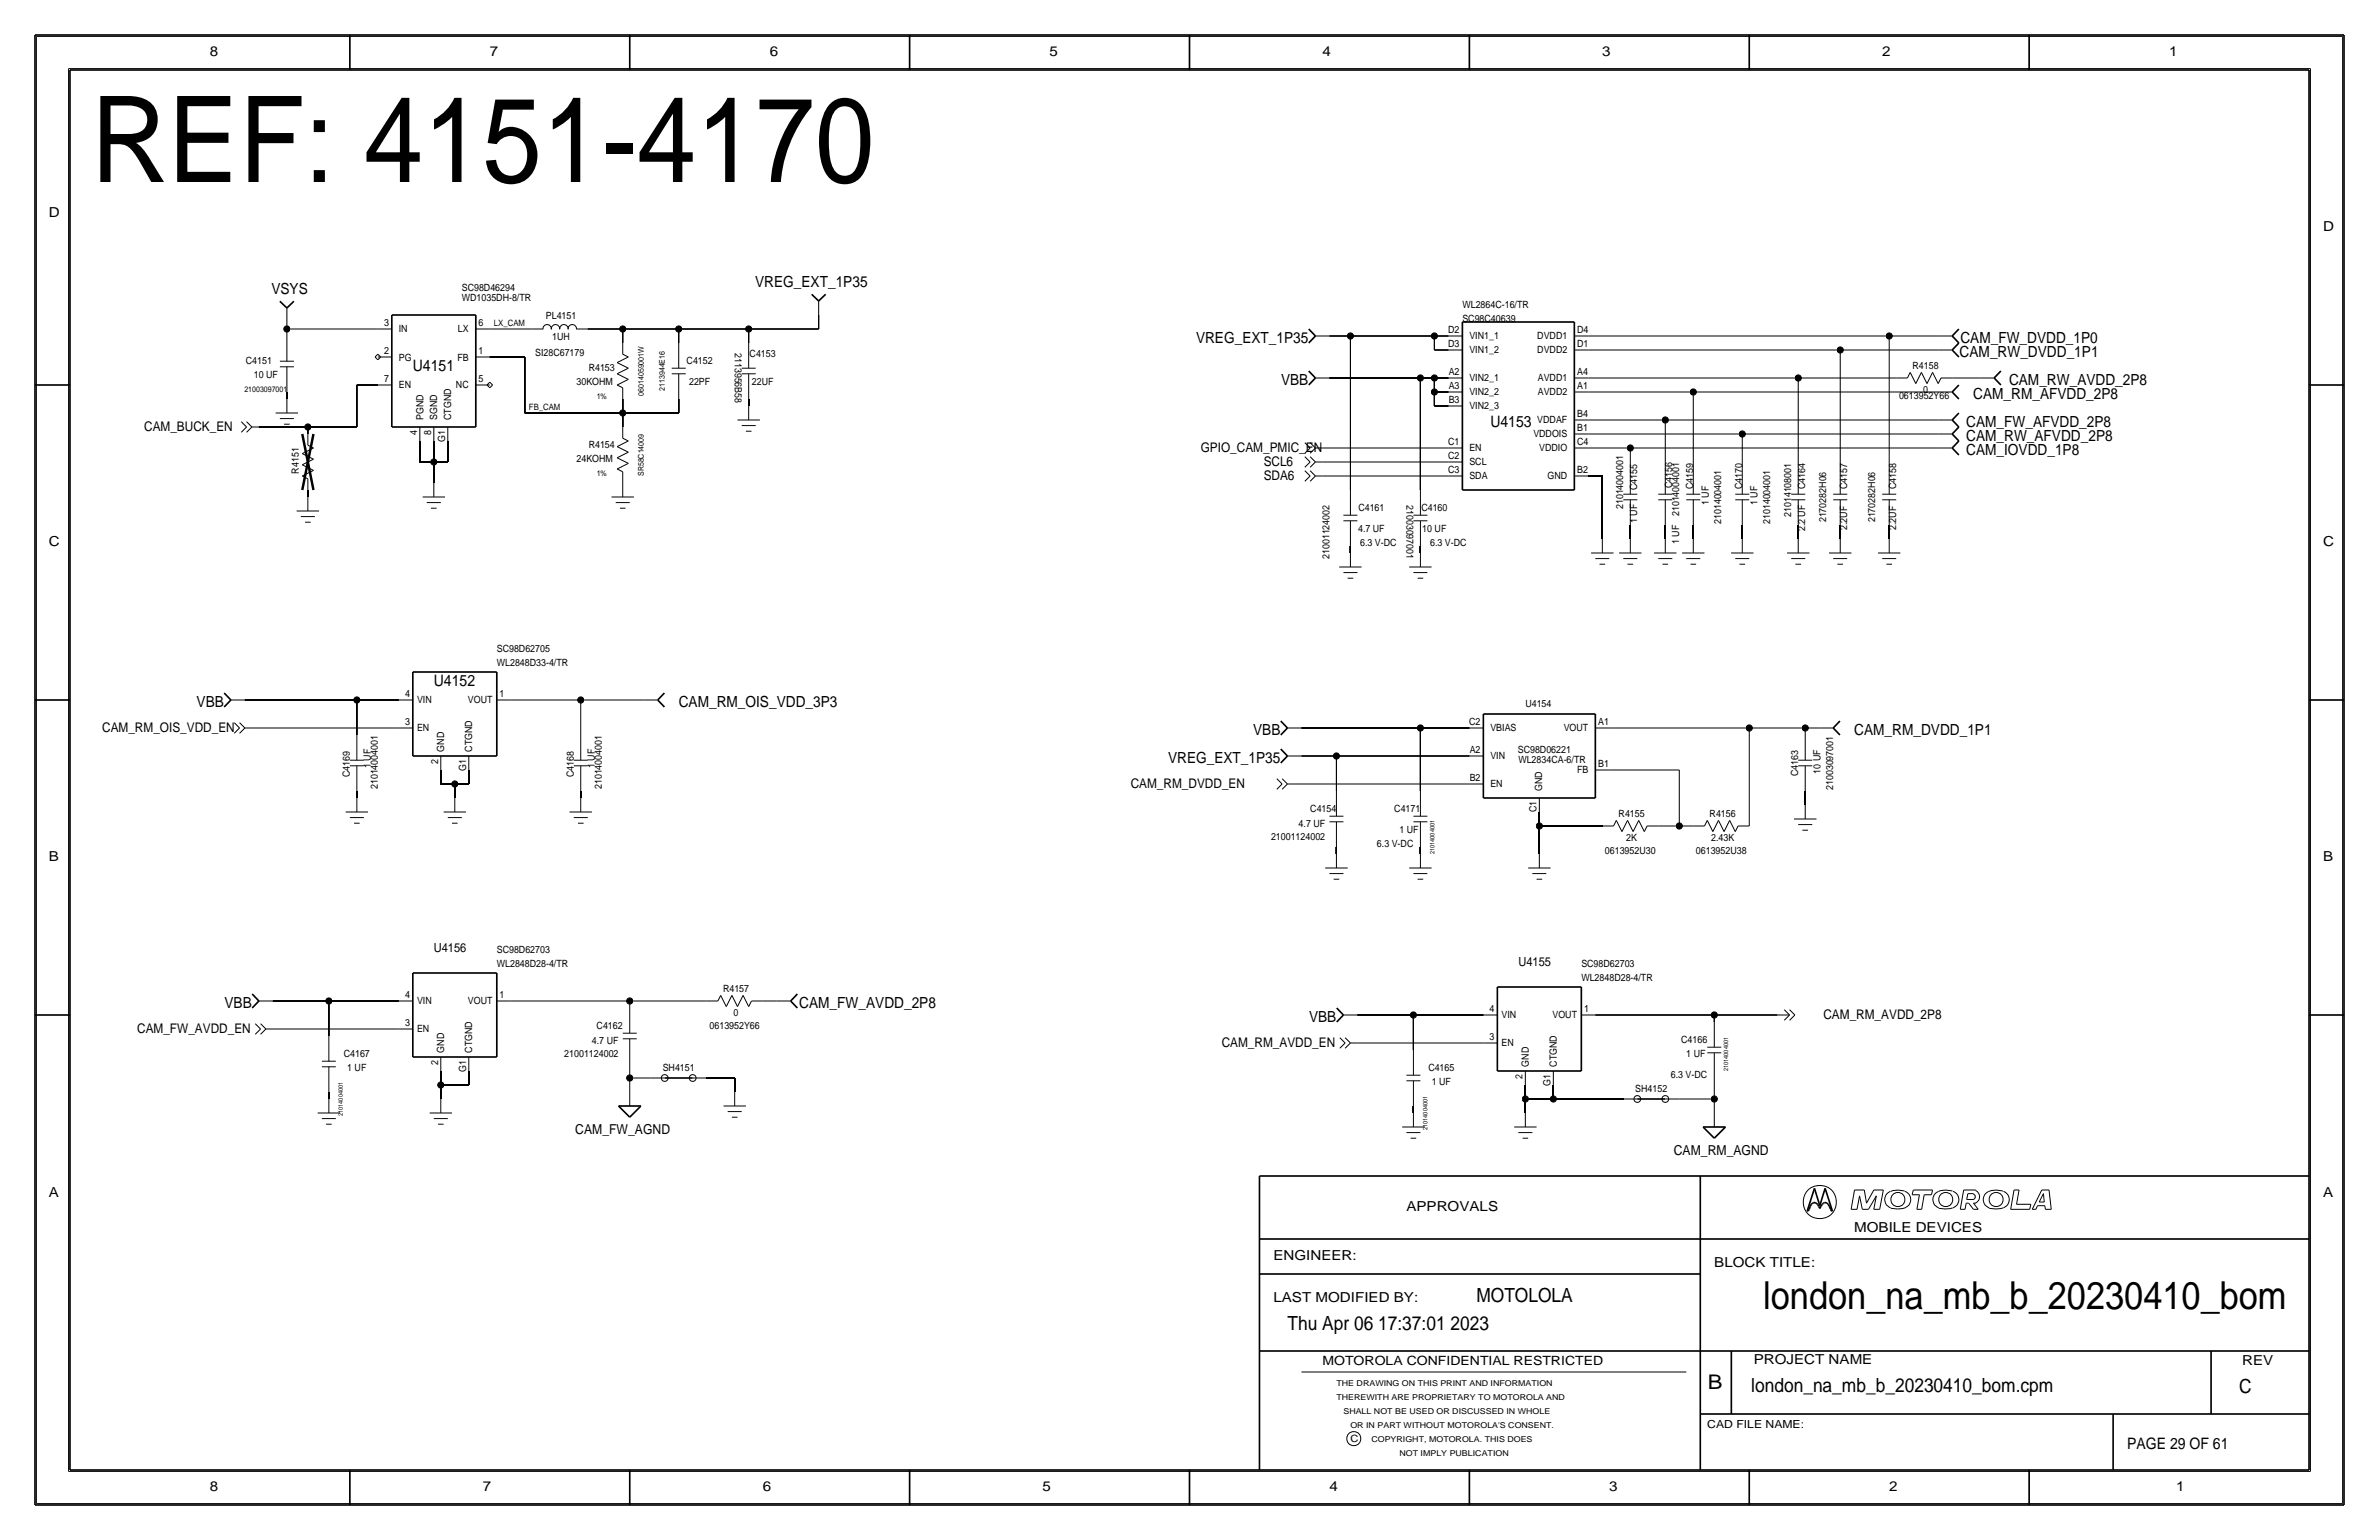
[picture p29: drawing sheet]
<svg xmlns="http://www.w3.org/2000/svg" width="432mm" height="279mm" viewBox="0 0 432 279" stroke-linecap="round" stroke-linejoin="round" font-family="sans-serif">
<defs><g id="words">
<text font-size="21.7" x="16.5" y="33">REF: 4151-4170</text>
<text font-size="7" x="320" y="237.5">london_na_mb_b_20230410_bom</text>
<text font-size="3.7" x="310" y="252.1">B</text>
<g font-size="3.5">
<text x="268" y="236.2">MOTOLOLA</text>
<text x="233.7" y="241.3">Thu Apr 06 17:37:01 2023</text>
<text x="317.9" y="252.6">london_na_mb_b_20230410_bom.cpm</text>
<text x="406.4" y="252.7">C</text>
</g>
<g font-size="2.9">
<text x="74.9" y="67.3">U4151</text>
<text x="270.5" y="77.5">U4153</text>
<text x="78.7" y="124.5">U4152</text>
<text x="386.1" y="262.9">PAGE 29 OF 61</text>
</g>
<g font-size="2.8">
<text x="49.3" y="53.3">VSYS</text>
<text x="137.1" y="52.1">VREG_EXT_1P35</text>
<text x="217.1" y="62.2">VREG_EXT_1P35</text>
<text x="355.7" y="64.8">CAM_RW_DVDD_1P1</text>
<text x="355.8" y="62.2">CAM_FW_DVDD_1P0</text>
<text x="232.5" y="69.8">VBB</text>
<text x="364.6" y="69.8">CAM_RW_AVDD_2P8</text>
<text x="356.9" y="77.5">CAM_FW_AFVDD_2P8</text>
<text x="358.1" y="72.4">CAM_RM_AFVDD_2P8</text>
<text x="356.9" y="82.5">CAM_IOVDD_1P8</text>
<text x="356.9" y="80">CAM_RW_AFVDD_2P8</text>
<text x="35.7" y="128.3">VBB</text>
<text x="123.2" y="128.3">CAM_RM_OIS_VDD_3P3</text>
<text x="227.4" y="133.3">VBB</text>
<text x="336.5" y="133.3">CAM_RM_DVDD_1P1</text>
<text x="212" y="138.4">VREG_EXT_1P35</text>
<text x="40.8" y="182.9">VBB</text>
<text x="145.1" y="182.9">CAM_FW_AVDD_2P8</text>
<text x="237.6" y="185.4">VBB</text>
</g>
<g font-size="2.5">
<text x="38.1" y="10.2">8</text>
<text x="88.9" y="10.2">7</text>
<text x="139.7" y="10.2">6</text>
<text x="190.5" y="10.2">5</text>
<text x="240" y="10.2">4</text>
<text x="290.8" y="10.2">3</text>
<text x="341.6" y="10.2">2</text>
<text x="393.7" y="10.2">1</text>
<text x="8.9" y="39.4">D</text>
<text x="421.6" y="41.9">D</text>
<text x="8.9" y="99.1">C</text>
<text x="421.6" y="99.1">C</text>
<text x="8.9" y="156.2">B</text>
<text x="421.6" y="156.2">B</text>
<text x="104.4" y="205.7">CAM_FW_AGND</text>
<text x="303.8" y="209.5">CAM_RM_AGND</text>
<text x="8.9" y="217.2">A</text>
<text x="255.3" y="219.7">APPROVALS</text>
<text x="421.6" y="217.2">A</text>
<text x="336.5" y="223.5">MOBILE DEVICES</text>
<text x="231.1" y="228.6">ENGINEER:</text>
<text x="311.1" y="229.9">BLOCK TITLE:</text>
<text x="231.1" y="236.2">LAST MODIFIED BY:</text>
<text x="318.3" y="247.5">PROJECT NAME</text>
<text x="407" y="247.6">REV</text>
<text x="38.1" y="270.5">8</text>
<text x="87.6" y="270.5">7</text>
<text x="138.4" y="270.5">6</text>
<text x="189.2" y="270.5">5</text>
<text x="241.3" y="270.5">4</text>
<text x="292.1" y="270.5">3</text>
<text x="342.9" y="270.5">2</text>
<text x="395" y="270.5">1</text>
</g>
<g font-size="2.4">
<text x="26.2" y="78.2">CAM_BUCK_EN</text>
<text x="217.9" y="82">GPIO_CAM_PMIC_EN</text>
<text x="229.4" y="87.1">SDA6</text>
<text x="229.4" y="84.6">SCL6</text>
<text x="18.5" y="132.8">CAM_RM_OIS_VDD_EN</text>
<text x="205.2" y="143">CAM_RM_DVDD_EN</text>
<text x="331" y="184.9">CAM_RM_AVDD_2P8</text>
<text x="24.9" y="187.5">CAM_FW_AVDD_EN</text>
<text x="221.7" y="190">CAM_RM_AVDD_EN</text>
</g>
<g font-size="2.3">
<text x="78.7" y="172.7">U4156</text>
<text x="275.6" y="175.3">U4155</text>
<text x="240" y="247.6">MOTOROLA CONFIDENTIAL RESTRICTED</text>
</g>
<text font-size="2" x="309.9" y="259.1">CAD FILE NAME:</text>
<g font-size="1.8">
<text x="83.8" y="52.8">SC98D46294</text>
<text x="69.7" y="59.2">3</text>
<text x="83.8" y="54.6">WD1035DH-8/TR</text>
<text x="86.9" y="59.2">6</text>
<text x="99.1" y="58">PL4151</text>
<text x="265.4" y="55.9">WL2864C-16/TR</text>
<text x="265.4" y="58.4">SC98C40639</text>
<text x="69.7" y="64.3">2</text>
<text x="72.4" y="60.3">IN</text>
<text x="72.4" y="65.4">PG</text>
<text x="83" y="65.4">FB</text>
<text x="83.1" y="60.3">LX</text>
<text x="86.9" y="64.3">1</text>
<text x="97.1" y="64.5">SI28C67179</text>
<text x="100.2" y="61.7">1UH</text>
<text x="133.3" y="64" transform="rotate(90 133.3 64)">2113956B58</text>
<text x="136.1" y="64.8">C4153</text>
<text x="262.9" y="63">D3</text>
<text x="262.9" y="60.5">D2</text>
<text x="266.7" y="64.1">VIN1_2</text>
<text x="266.7" y="61.6">VIN1_1</text>
<text x="279" y="61.6">DVDD1</text>
<text x="279" y="64.1">DVDD2</text>
<text x="286.3" y="63">D1</text>
<text x="286.3" y="60.5">D4</text>
<text x="44.6" y="66">C4151</text>
<text x="46.1" y="68.6">10 UF</text>
<text x="69.7" y="69.3">7</text>
<text x="72.4" y="70.5">EN</text>
<text x="82.8" y="70.5">NC</text>
<text x="86.9" y="69.3">5</text>
<text x="104.6" y="69.8">30KOHM</text>
<text x="106.8" y="67.3">R4153</text>
<text x="124.6" y="66">C4152</text>
<text x="125.1" y="69.8">22PF</text>
<text x="136.5" y="69.8">22UF</text>
<text x="263" y="70.6">A3</text>
<text x="263" y="68.1">A2</text>
<text x="266.7" y="69.2">VIN2_1</text>
<text x="266.7" y="71.7">VIN2_2</text>
<text x="279.1" y="69.2">AVDD1</text>
<text x="279.1" y="71.7">AVDD2</text>
<text x="286.3" y="70.6">A1</text>
<text x="286.3" y="68.1">A4</text>
<text x="347.1" y="67">R4158</text>
<text x="349.1" y="71.2">0</text>
<text x="76.9" y="76.2" transform="rotate(-90 76.9 76.2)">PGND</text>
<text x="79.3" y="76.2" transform="rotate(-90 79.3 76.2)">SGND</text>
<text x="81.9" y="76.2" transform="rotate(-90 81.9 76.2)">CTGND</text>
<text x="263" y="73.2">B3</text>
<text x="266.7" y="74.3">VIN2_3</text>
<text x="279" y="76.8">VDDAF</text>
<text x="286.3" y="75.7">B4</text>
<text x="344.7" y="72.4">0613952Y66</text>
<text x="75.7" y="78.9" transform="rotate(-90 75.7 78.9)">4</text>
<text x="78.3" y="78.9" transform="rotate(-90 78.3 78.9)">8</text>
<text x="80.8" y="80.1" transform="rotate(-90 80.8 80.1)">G1</text>
<text x="104.6" y="83.8">24KOHM</text>
<text x="106.8" y="81.3">R4154</text>
<text x="262.9" y="83.3">C2</text>
<text x="262.9" y="80.8">C1</text>
<text x="266.7" y="81.9">EN</text>
<text x="278.3" y="79.3">VDDOIS</text>
<text x="279.4" y="81.9">VDDIO</text>
<text x="286.3" y="78.2">B1</text>
<text x="286.3" y="80.8">C4</text>
<text x="54.3" y="85.9" transform="rotate(-90 54.3 85.9)">R4151</text>
<text x="262.9" y="85.9">C3</text>
<text x="266.7" y="87">SDA</text>
<text x="266.7" y="84.4">SCL</text>
<text x="280.9" y="87">GND</text>
<text x="286.3" y="85.9">B2</text>
<text x="297.2" y="88.9" transform="rotate(-90 297.2 88.9)">C4155</text>
<text x="303.5" y="88.6" transform="rotate(-90 303.5 88.6)">C4156</text>
<text x="307.3" y="88.7" transform="rotate(-90 307.3 88.7)">C4159</text>
<text x="316.2" y="88.7" transform="rotate(-90 316.2 88.7)">C4170</text>
<text x="327.7" y="88.7" transform="rotate(-90 327.7 88.7)">C4164</text>
<text x="335.3" y="88.7" transform="rotate(-90 335.3 88.7)">C4157</text>
<text x="344.2" y="88.7" transform="rotate(-90 344.2 88.7)">C4158</text>
<text x="246.5" y="92.7">C4161</text>
<text x="255.3" y="91.6" transform="rotate(90 255.3 91.6)">21003097001</text>
<text x="258" y="92.7">C4160</text>
<text x="294.6" y="92.4" transform="rotate(-90 294.6 92.4)">21014004001</text>
<text x="297.2" y="94.9" transform="rotate(-90 297.2 94.9)">1 UF</text>
<text x="304.8" y="93.7" transform="rotate(-90 304.8 93.7)">21014004001</text>
<text x="310.1" y="91.7" transform="rotate(-90 310.1 91.7)">1 UF</text>
<text x="312.4" y="95.1" transform="rotate(-90 312.4 95.1)">21014004001</text>
<text x="319" y="91.7" transform="rotate(-90 319 91.7)">1 UF</text>
<text x="321.3" y="95.1" transform="rotate(-90 321.3 95.1)">21014004001</text>
<text x="325.1" y="93.8" transform="rotate(-90 325.1 93.8)">21014108001</text>
<text x="331.5" y="94.8" transform="rotate(-90 331.5 94.8)">2170282H06</text>
<text x="340.4" y="94.8" transform="rotate(-90 340.4 94.8)">2170282H06</text>
<text x="241.3" y="101.4" transform="rotate(-90 241.3 101.4)">21001124002</text>
<text x="246.5" y="96.5">4.7 UF</text>
<text x="246.9" y="99.1">6.3 V-DC</text>
<text x="258.2" y="96.5">10 UF</text>
<text x="259.6" y="99.1">6.3 V-DC</text>
<text x="304.8" y="98.7" transform="rotate(-90 304.8 98.7)">1 UF</text>
<text x="327.7" y="96.4" transform="rotate(-90 327.7 96.4)">2.2 UF</text>
<text x="335.3" y="96.2" transform="rotate(-90 335.3 96.2)">2.2UF</text>
<text x="344.2" y="96.2" transform="rotate(-90 344.2 96.2)">2.2UF</text>
<text x="90.2" y="118.4">SC98D62705</text>
<text x="90.2" y="120.9">WL2848D33-4/TR</text>
<text x="73.5" y="131.6">3</text>
<text x="73.5" y="126.5">4</text>
<text x="75.7" y="127.6">VIN</text>
<text x="84.9" y="127.6">VOUT</text>
<text x="90.7" y="126.5">1</text>
<text x="266.7" y="131.6">C2</text>
<text x="276.9" y="128.3">U4154</text>
<text x="290.1" y="131.6">A1</text>
<text x="75.7" y="132.7">EN</text>
<text x="80.6" y="136.4" transform="rotate(-90 80.6 136.4)">GND</text>
<text x="85.7" y="136.4" transform="rotate(-90 85.7 136.4)">CTGND</text>
<text x="266.8" y="136.7">A2</text>
<text x="270.5" y="137.7">VIN</text>
<text x="270.5" y="132.7">VBIAS</text>
<text x="275.5" y="136.6">SC98D06221</text>
<text x="283.8" y="132.6">VOUT</text>
<text x="63.5" y="141" transform="rotate(-90 63.5 141)">C4169</text>
<text x="67.3" y="139.4" transform="rotate(-90 67.3 139.4)">1 UF</text>
<text x="68.6" y="143.2" transform="rotate(-90 68.6 143.2)">21014004001</text>
<text x="79.5" y="138.6" transform="rotate(-90 79.5 138.6)">2</text>
<text x="84.6" y="139.8" transform="rotate(-90 84.6 139.8)">G1</text>
<text x="104.1" y="141" transform="rotate(-90 104.1 141)">C4168</text>
<text x="107.9" y="139.4" transform="rotate(-90 107.9 139.4)">1 UF</text>
<text x="109.2" y="143.2" transform="rotate(-90 109.2 143.2)">21014004001</text>
<text x="266.8" y="141.7">B2</text>
<text x="270.5" y="142.7">EN</text>
<text x="275.6" y="138.4">WL2834CA-6/TR</text>
<text x="279.9" y="143.5" transform="rotate(-90 279.9 143.5)">GND</text>
<text x="286.2" y="140.2">FB</text>
<text x="290.1" y="139.1">B1</text>
<text x="326.4" y="140.8" transform="rotate(-90 326.4 140.8)">C4163</text>
<text x="330.5" y="140.4" transform="rotate(-90 330.5 140.4)">10 UF</text>
<text x="332.7" y="143.4" transform="rotate(-90 332.7 143.4)">21003097001</text>
<text x="237.8" y="147.3">C4154</text>
<text x="253.1" y="147.3">C4171</text>
<text x="278.9" y="147.3" transform="rotate(-90 278.9 147.3)">C1</text>
<text x="293.8" y="148.2">R4155</text>
<text x="310.3" y="148.2">R4156</text>
<text x="230.7" y="152.4">21001124002</text>
<text x="235.7" y="150.1">4.7 UF</text>
<text x="249.9" y="153.7">6.3 V-DC</text>
<text x="254" y="151.1">1 UF</text>
<text x="291.3" y="154.9">0613952U30</text>
<text x="295.2" y="152.5">2K</text>
<text x="307.8" y="154.9">0613952U38</text>
<text x="310.6" y="152.5">2.43K</text>
<text x="90.2" y="173">SC98D62703</text>
<text x="90.2" y="175.5">WL2848D28-4/TR</text>
<text x="131.2" y="180">R4157</text>
<text x="287" y="178.1">WL2848D28-4/TR</text>
<text x="287" y="175.5">SC98D62703</text>
<text x="73.5" y="181.1">4</text>
<text x="75.7" y="182.2">VIN</text>
<text x="84.9" y="182.2">VOUT</text>
<text x="90.7" y="181.1">1</text>
<text x="133.2" y="184.3">0</text>
<text x="270.4" y="183.6">4</text>
<text x="272.5" y="184.8">VIN</text>
<text x="281.8" y="184.8">VOUT</text>
<text x="287.5" y="183.6">1</text>
<text x="62.4" y="191.8">C4167</text>
<text x="73.5" y="186.2">3</text>
<text x="75.7" y="187.3">EN</text>
<text x="80.6" y="191" transform="rotate(-90 80.6 191)">GND</text>
<text x="85.7" y="191" transform="rotate(-90 85.7 191)">CTGND</text>
<text x="102.4" y="191.8">21001124002</text>
<text x="107.4" y="189.5">4.7 UF</text>
<text x="108.3" y="186.7">C4162</text>
<text x="128.8" y="186.7">0613952Y66</text>
<text x="270.4" y="188.7">3</text>
<text x="272.5" y="189.8">EN</text>
<text x="305.1" y="189.2">C4166</text>
<text x="306.1" y="191.8">1 UF</text>
<text x="63" y="194.3">1 UF</text>
<text x="79.5" y="193.2" transform="rotate(-90 79.5 193.2)">2</text>
<text x="84.6" y="194.4" transform="rotate(-90 84.6 194.4)">G1</text>
<text x="120.3" y="194.3">SH4151</text>
<text x="259.2" y="194.3">C4165</text>
<text x="259.9" y="196.8">1 UF</text>
<text x="276.4" y="195.7" transform="rotate(-90 276.4 195.7)">2</text>
<text x="277.5" y="193.5" transform="rotate(-90 277.5 193.5)">GND</text>
<text x="281.4" y="197" transform="rotate(-90 281.4 197)">G1</text>
<text x="282.5" y="193.5" transform="rotate(-90 282.5 193.5)">CTGND</text>
<text x="303.3" y="195.6">6.3 V-DC</text>
<text x="296.8" y="198.1">SH4152</text>
<text x="245.1" y="261.6">C</text>
</g>
<g font-size="1.6">
<text x="89.7" y="59.2">LX_CAM</text>
<text x="96" y="74.4">FB_CAM</text>
</g>
<g font-size="1.5">
<text x="242.6" y="251.5">THE DRAWING ON THIS PRINT AND INFORMATION</text>
<text x="242.6" y="254">THEREWITH ARE PROPRIETARY TO MOTOROLA AND</text>
<text x="243.8" y="256.5">SHALL NOT BE USED OR DISCUSSED IN WHOLE</text>
<text x="245.1" y="259.1">OR IN PART WITHOUT MOTOROLA'S CONSENT.</text>
<text x="248.9" y="261.6">COPYRIGHT, MOTOROLA. THIS DOES</text>
<text x="254" y="264.2">NOT IMPLY PUBLICATION</text>
</g>
<g font-size="1.4">
<text x="44.4" y="71.1">21003097001</text>
<text x="116.8" y="71.8" transform="rotate(-90 116.8 71.8)">06014059001W</text>
<text x="120.7" y="70.9" transform="rotate(-90 120.7 70.9)">2113944E16</text>
<text x="108.3" y="72.4">1%</text>
<text x="108.3" y="86.4">1%</text>
<text x="116.8" y="86.4" transform="rotate(-90 116.8 86.4)">SR58C14009</text>
</g>
<g font-size="1.1">
<text x="260.3" y="154.9" transform="rotate(-90 260.3 154.9)">21014004001</text>
<text x="313.7" y="194.3" transform="rotate(-90 313.7 194.3)">21014004001</text>
<text x="62.2" y="202.5" transform="rotate(-90 62.2 202.5)">21014004001</text>
<text x="259.1" y="205" transform="rotate(-90 259.1 205)">21014004001</text>
</g>
</g></defs>
<!-- layer: Nets -->
<g fill="none" stroke="#000" stroke-width=".18">
<path d="M52.1 58.4v1.3zM52.1 59.7v1.3zM52.1 59.7h16.5zM88.9 59.7h7.6zM106.7 59.7h6.3zM113 59.7v2.5zM113 59.7h10.2zM123.2 59.7v2.5zM123.2 59.7h12.7zM135.9 59.7v2.5zM135.9 59.7h12.7zM148.6 57.2v2.5z"/>
<path d="M47 77.5h8.9zM52.1 71.1v1.3zM55.9 77.5v1.2zM55.9 77.5h8.9zM64.8 69.8v7.7zM64.8 69.8h3.8zM88.9 64.8h6.3zM95.2 64.8v10.1zM95.2 74.9h17.8zM113 74.9v2.6zM113 72.4v2.5zM113 74.9h10.2z"/>
<path d="M123.2 72.4v2.5zM135.9 72.4v1.3zM241.3 68.6h16.5zM241.3 61h3.8zM245.1 61v27.9zM245.1 61h15.2zM257.8 68.6v20.3zM257.8 68.6h2.5zM260.3 68.6h2.6zM260.3 71.1h2.6zM260.3 68.6v2.5zM260.3 71.1v2.6z"/>
<path d="M260.3 73.7h2.6zM260.3 63.5h2.6zM260.3 61v2.5zM260.3 61h2.6zM288.3 78.7h27.9zM288.3 71.1h19zM288.3 63.5h45.7zM288.3 61h54.6zM288.3 68.6h38.1zM288.3 76.2h14zM302.3 76.2v8.9zM302.3 76.2h49.5z"/>
<path d="M307.3 71.1v14zM307.3 71.1h44.5zM316.2 78.7v6.4zM316.2 78.7h35.6zM326.4 68.6v16.5zM326.4 68.6h17.8zM334 63.5v21.6zM334 63.5h17.8zM342.9 61v24.1zM342.9 61h8.9zM354.3 68.6h5.1zM55.9 88.9v1.3z"/>
<path d="M76.2 83.8h2.5zM76.2 80v3.8zM78.7 83.8v3.8zM78.7 80v3.8zM78.7 83.8h2.6zM81.3 80v3.8zM240 86.4h22.9zM240 83.8h22.9zM240 81.3h22.9zM245.1 99.1v1.2zM257.8 99.1v1.2zM288.3 86.4h2.5z"/>
<path d="M288.3 81.3h7.6zM290.8 86.4v11.4zM295.9 95.2v2.6zM295.9 81.3v3.8zM295.9 81.3h55.9zM302.3 95.2v2.6zM307.3 95.2v2.6zM316.2 95.2v2.6zM326.4 95.2v2.6zM334 95.2v2.6zM342.9 95.2v2.6zM44.4 127h20.4z"/>
<path d="M45.7 132.1h26.7zM64.8 127v6.3zM64.8 127h7.6zM80 139.7v2.5zM85.1 139.7v2.5zM92.7 127h12.7zM105.4 127v6.3zM105.4 127h11.4zM236.2 132.1h21.6zM236.2 137.2h6.4zM242.6 137.2v6.3zM242.6 137.2h24.1z"/>
<path d="M257.8 132.1v11.4zM257.8 132.1h8.9zM292.1 132.1h25.4zM292.1 139.7h12.7zM304.8 139.7v10.2zM317.5 132.1v17.8zM317.5 132.1h10.2zM327.7 132.1v1.2zM327.7 132.1h2.5zM64.8 143.5v1.3zM80 142.2h2.5zM82.5 142.2v2.6z"/>
<path d="M82.5 142.2h2.6zM105.4 143.5v1.3zM234.9 142.2h31.8zM242.6 153.7v1.2zM257.8 153.7v1.2zM279.4 149.9v5zM279.4 147.3v2.6zM279.4 149.9h11.4zM301 149.9h3.8zM304.8 149.9h2.5zM327.7 143.5v2.5zM49.5 181.6h10.2z"/>
<path d="M49.5 186.7h22.9zM59.7 198.1v1.3zM59.7 181.6v6.4zM59.7 181.6h12.7zM80 196.8v2.6zM80 194.3v2.5zM80 196.8h5.1zM85.1 194.3v2.5zM92.7 181.6h21.6zM114.3 181.6v1.3zM114.3 181.6h14zM114.3 195.6v2.5z"/>
<path d="M114.3 193v2.6zM114.3 195.6h3.8zM128.3 195.6h5zM133.3 195.6v2.5zM138.4 181.6h2.6zM246.4 184.1h10.1zM246.4 189.2h22.8zM256.5 184.1v6.4zM256.5 184.1h12.7zM276.9 199.4v2.5zM276.9 199.4h5zM276.9 196.8v2.6z"/>
<path d="M281.9 196.8v2.6zM281.9 199.4h12.7zM289.6 184.1h21.5zM304.8 199.4h6.3zM311.1 184.1v1.3zM311.1 184.1h11.5zM311.1 199.4v2.5zM311.1 195.6v3.8zM256.5 200.7v1.2z"/>
</g>
<g fill="#000" stroke="#000" stroke-width=".18">
<circle cx="52.1" cy="59.7" r=".56"/>
<circle cx="113" cy="59.7" r=".56"/>
<circle cx="123.2" cy="59.7" r=".56"/>
<circle cx="135.9" cy="59.7" r=".56"/>
<circle cx="55.9" cy="77.5" r=".56"/>
<circle cx="113" cy="74.9" r=".56"/>
<circle cx="245.1" cy="61" r=".56"/>
<circle cx="257.8" cy="68.6" r=".56"/>
<circle cx="260.3" cy="61" r=".56"/>
<circle cx="260.3" cy="71.1" r=".56"/>
<circle cx="260.3" cy="68.6" r=".56"/>
<circle cx="302.3" cy="76.2" r=".56"/>
<circle cx="307.3" cy="71.1" r=".56"/>
<circle cx="316.2" cy="78.7" r=".56"/>
<circle cx="326.4" cy="68.6" r=".56"/>
<circle cx="334" cy="63.5" r=".56"/>
<circle cx="342.9" cy="61" r=".56"/>
<circle cx="78.7" cy="83.8" r=".56"/>
<circle cx="295.9" cy="81.3" r=".56"/>
<circle cx="64.8" cy="127" r=".56"/>
<circle cx="105.4" cy="127" r=".56"/>
<circle cx="242.6" cy="137.2" r=".56"/>
<circle cx="257.8" cy="132.1" r=".56"/>
<circle cx="317.5" cy="132.1" r=".56"/>
<circle cx="327.7" cy="132.1" r=".56"/>
<circle cx="82.5" cy="142.2" r=".56"/>
<circle cx="279.4" cy="149.9" r=".56"/>
<circle cx="304.8" cy="149.9" r=".56"/>
<circle cx="59.7" cy="181.6" r=".56"/>
<circle cx="80" cy="196.8" r=".56"/>
<circle cx="114.3" cy="195.6" r=".56"/>
<circle cx="114.3" cy="181.6" r=".56"/>
<circle cx="256.5" cy="184.1" r=".56"/>
<circle cx="276.9" cy="199.4" r=".56"/>
<circle cx="281.9" cy="199.4" r=".56"/>
<circle cx="311.1" cy="199.4" r=".56"/>
<circle cx="311.1" cy="184.1" r=".56"/>
</g>
<!-- layer: Components -->
<g fill="none" stroke="#000" stroke-width=".18">
<path d="M52.1 55.9v2.5zM68.6 59.7h2.5zM86.4 59.7h2.5zM96.5 59.7h2.1zM98.6 59.7a.75 .75 0 0 1 .7-.8 .75 .75 0 0 1 .7 .8M100.1 59.7a.75 .75 0 0 1 .7-.8 .75 .75 0 0 1 .7 .8M101.6 59.7a.75 .75 0 0 1 .7-.8 .75 .75 0 0 1 .8 .8M103.1 59.7a.75 .75 0 0 1 .8-.8 .75 .75 0 0 1 .7 .8M104.6 59.7h2.1zM148.6 54.6v2.6zM43.8 76.5l1 1zM44.8 77.5l-1 .9z"/>
<path d="M44.8 76.5l.9 1zM45.7 77.5l-.9 .9zM45.7 77.5h1.3zM50 74.9h4.1zM50.8 75.9h2.5zM50.8 66.5h2.5zM50.8 65.5h2.5zM51.6 77h1zM52.1 72.4v2.5zM52.1 61v4.5zM52.1 66.5v4.6zM55.9 78.7v2.1z"/>
<path d="M68.1 64.8l.5-.5zM68.1 64.8l.5 .5zM68.6 69.8h2.5zM68.6 64.8h2.5zM68.6 64.3l.5 .5zM69.1 64.8l-.5 .5zM76.2 77.5v2.5zM78.7 77.5v2.5zM81.3 77.5v2.5zM86.4 69.8h2.5zM86.4 64.8h2.5zM88.4 69.8l.5-.5z"/>
<path d="M88.4 69.8l.5 .6zM88.9 69.3l.5 .5zM89.4 69.8l-.5 .6zM112 69.8l1 .6zM112 69.8l2-1zM112 67.8l2 1zM112 67.8l2-1zM112 65.8l2 1zM112 65.8l2-1zM113 77.5v2zM113 79.5l1 .5zM113 62.2v2.1z"/>
<path d="M113 70.4v2zM113 64.3l1 .5zM121.9 66.8h2.6zM121.9 67.8h2.6zM123.2 67.8v4.6zM123.2 62.2v4.6zM133.9 76.2h4zM134.6 67.8h2.6zM134.6 66.8h2.6zM134.6 77.2h2.6zM135.4 78.2h1zM135.9 62.2v4.6z"/>
<path d="M135.9 67.8v4.6zM135.9 73.7v2.5zM238.8 68.6h2.5zM238.8 61h2.5zM262.9 73.7h2.5zM262.9 71.1h2.5zM262.9 68.6h2.5zM262.9 63.5h2.5zM262.9 61h2.5zM285.8 78.7h2.5zM285.8 76.2h2.5zM285.8 71.1h2.5z"/>
<path d="M285.8 68.6h2.5zM285.8 63.5h2.5zM285.8 61h2.5zM344.2 68.6h2zM346.7 67.6l-.5 1zM346.7 67.6l1 2zM348.7 67.6l-1 2zM348.7 67.6l1.1 2zM350.8 67.6l-1 2zM350.8 67.6l1 2zM351.8 61h2.5zM351.8 63.5h2.5z"/>
<path d="M351.8 78.7h2.5zM351.8 76.2h2.5zM351.8 71.1h2.5zM352.3 68.6h2zM352.3 68.6l-.5 1zM359.4 68.6h2.5zM53.8 92.7h4.1zM54.6 93.7h2.5zM54.9 86.4l1 .5zM54.9 86.4l2-1.1zM54.9 84.3l2 1zM54.9 84.3l2-1z"/>
<path d="M54.9 82.3l2 1zM54.9 82.3l2-1zM55.4 94.7h1zM55.9 90.2v2.5zM55.9 86.9v2zM55.9 80.8l1 .5zM76.7 90.2h4.1zM77.5 91.2h2.5zM78.2 92.2h1zM78.7 87.6v2.6zM111 90.2h4.1zM111.8 91.2h2.5z"/>
<path d="M112 85.1l1 .5zM112 85.1l2-1zM112 83.1l2 1zM112 83.1l2-1.1zM112 81l2 1zM112 81l2-1zM112.5 92.2h1zM113 85.6v2zM113 87.6v2.6zM236.8 80.3l1 1zM236.8 82.9l1 .9zM236.8 85.4l1 1z"/>
<path d="M237.8 81.3l-1 .9zM237.8 80.3l1 1zM237.8 82.2l1-.9zM237.8 83.8l-1 1zM237.8 82.9l1 .9zM237.8 86.4l-1 .9zM237.8 85.4l1 1zM238.8 81.3h1.2zM238.8 83.8l-1 1zM238.8 83.8h1.2zM238.8 86.4l-1 .9zM238.8 86.4h1.2z"/>
<path d="M243.8 93.5h2.6zM243.8 94.5h2.6zM245.1 94.5v4.6zM245.1 88.9v4.6zM256.5 93.5h2.6zM256.5 94.5h2.6zM257.8 94.5v4.6zM257.8 88.9v4.6zM262.9 86.4h2.5zM262.9 83.8h2.5zM262.9 81.3h2.5zM285.8 86.4h2.5z"/>
<path d="M285.8 81.3h2.5zM290.8 97.8v2.5zM294.6 89.7h2.6zM294.6 90.7h2.6zM295.9 90.7v4.5zM295.9 85.1v4.6zM295.9 97.8v2.5zM301 89.7h2.5zM301 90.7h2.5zM302.3 90.7v4.5zM302.3 85.1v4.6zM302.3 97.8v2.5z"/>
<path d="M306.1 89.7h2.5zM306.1 90.7h2.5zM307.3 97.8v2.5zM307.3 90.7v4.5zM307.3 85.1v4.6zM315 89.7h2.5zM315 90.7h2.5zM316.2 97.8v2.5zM316.2 90.7v4.5zM316.2 85.1v4.6zM325.1 89.7h2.6zM325.1 90.7h2.6z"/>
<path d="M326.4 97.8v2.5zM326.4 90.7v4.5zM326.4 85.1v4.6zM332.7 89.7h2.6zM332.7 90.7h2.6zM334 97.8v2.5zM334 90.7v4.5zM334 85.1v4.6zM341.6 89.7h2.6zM341.6 90.7h2.6zM342.9 90.7v4.5zM342.9 85.1v4.6z"/>
<path d="M342.9 97.8v2.5zM351.8 81.3h2.5zM243.1 102.9h4zM243.8 103.9h2.6zM244.6 104.9h1zM245.1 100.3v2.6zM255.8 102.9h4zM256.5 103.9h2.6zM257.3 104.9h1zM257.8 100.3v2.6zM288.8 100.3h4.1zM289.6 101.3h2.5z"/>
<path d="M290.3 102.4h1zM293.9 100.3h4zM294.6 101.3h2.6zM295.4 102.4h1zM300.2 100.3h4.1zM301 101.3h2.5zM301.8 102.4h1zM305.3 100.3h4.1zM306.1 101.3h2.5zM306.8 102.4h1zM314.2 100.3h4.1zM315 101.3h2.5z"/>
<path d="M315.7 102.4h1zM324.4 100.3h4zM325.1 101.3h2.6zM325.9 102.4h1zM332 100.3h4zM332.7 101.3h2.6zM333.5 102.4h1zM340.9 100.3h4zM341.6 101.3h2.6zM342.4 102.4h1zM41.9 127h2.5zM42.5 133l1-.9z"/>
<path d="M42.5 131.1l1 1zM43.5 131.1l.9 1zM43.5 133l.9-.9zM44.4 132.1h1.3zM63.5 137.9h2.5zM63.5 138.9h2.5zM64.8 138.9v4.6zM64.8 133.3v4.6zM72.4 132.1h2.5zM72.4 127h2.5zM80 137.2v2.5zM85.1 137.2v2.5z"/>
<path d="M90.2 127h2.5zM104.1 137.9h2.6zM104.1 138.9h2.6zM105.4 138.9v4.6zM105.4 133.3v4.6zM116.8 127h2.6zM233.7 137.2h2.5zM233.7 132.1h2.5zM266.7 137.2h2.5zM266.7 132.1h2.5zM289.6 139.7h2.5zM289.6 132.1h2.5z"/>
<path d="M326.4 137.9h2.5zM326.4 138.9h2.5zM327.7 138.9v4.6zM327.7 133.3v4.6zM330.2 132.1h2.5zM62.7 147.3h4.1zM63.5 148.3h2.5zM64.3 149.4h1zM64.8 144.8v2.5zM80.5 147.3h4.1zM81.3 148.3h2.5zM82 149.4h1.1z"/>
<path d="M82.5 144.8v2.5zM103.4 147.3h4zM104.1 148.3h2.6zM104.9 149.4h1zM105.4 144.8v2.5zM231.7 143.2l1-1zM231.7 141.3l1 .9zM232.7 141.3l1 .9zM232.7 143.2l1-1zM233.7 142.2h1.2zM240.5 157.5h4.1zM241.3 158.5h2.5z"/>
<path d="M241.3 148.1h2.5zM241.3 149.1h2.5zM242.1 159.5h1zM242.6 154.9v2.6zM242.6 149.1v4.6zM242.6 143.5v4.6zM255.8 157.5h4zM256.5 158.5h2.6zM256.5 148.1h2.6zM256.5 149.1h2.6zM257.3 159.5h1zM257.8 154.9v2.6z"/>
<path d="M257.8 149.1v4.6zM257.8 143.5v4.6zM266.7 142.2h2.5zM277.4 157.5h4zM278.1 158.5h2.6zM278.9 159.5h1zM279.4 154.9v2.6zM279.4 144.8v2.5zM290.8 149.9h2.1zM293.4 148.8l-.5 1.1zM293.4 148.8l1 2.1zM295.4 148.8l-1 2.1z"/>
<path d="M295.4 148.8l1 2.1zM297.4 148.8l-1 2.1zM297.4 148.8l1 2.1zM299 149.9h2zM299 149.9l-.6 1zM307.3 149.9h2.1zM309.9 148.8l-.5 1.1zM309.9 148.8l1 2.1zM311.9 148.8l-1 2.1zM311.9 148.8l1 2.1zM313.9 148.8l-1 2.1zM313.9 148.8l1.1 2.1z"/>
<path d="M315.5 149.9h2zM315.5 149.9l-.5 1zM325.6 148.6h4.1zM326.4 149.6h2.5zM327.2 150.6h1zM327.7 146v2.6zM46.3 187.7l1-1zM46.3 185.7l1 1zM47 181.6h2.5zM47.3 185.7l1 1zM48.3 186.7l-1 1zM48.3 186.7h1.2z"/>
<path d="M58.4 192.5h2.6zM58.4 193.5h2.6zM59.7 193.5v4.6zM59.7 188v4.5zM59.7 199.4v2.5zM72.4 186.7h2.5zM72.4 181.6h2.5zM80 199.4v2.5zM80 191.8v2.5zM85.1 191.8v2.5zM90.2 181.6h2.5zM113 187.5h2.6z"/>
<path d="M113 188.5h2.6zM114.3 198.1v2.6zM114.3 188.5v4.5zM114.3 182.9v4.6zM118.1 195.6h2.5zM125.7 195.6h2.6zM128.3 181.6h2zM130.8 180.6l-.5 1zM130.8 180.6l1 2zM132.8 180.6l-1 2zM132.8 180.6l1.1 2zM133.3 198.1v2.6z"/>
<path d="M134.9 180.6l-1 2zM134.9 180.6l1 2zM136.4 181.6h2zM136.4 181.6l-.5 1zM141 181.6h2.5zM243.2 188.3l.9 .9zM243.8 184.1h2.6zM244.1 189.2l-.9 1zM244.1 188.3l1 .9zM244.1 190.2l1-1zM245.1 189.2h1.3zM255.3 195.1h2.5z"/>
<path d="M255.3 196.1h2.5zM256.5 196.1v4.6zM256.5 190.5v4.6zM269.2 189.2h2.6zM269.2 184.1h2.6zM276.9 194.3v2.5zM281.9 194.3v2.5zM287 184.1h2.6zM294.6 199.4h2.6zM302.3 199.4h2.5zM309.9 190h2.5zM309.9 191h2.5z"/>
<path d="M311.1 191v4.6zM311.1 185.4v4.6zM322.6 184.1h2.2zM323.8 183.2l1 .9zM324.8 183.2l1 .9zM324.8 185.1l1-1zM324.8 184.1l-1 1zM57.7 201.9h4zM58.4 202.9h2.6zM59.2 204h1zM78 201.9h4zM78.7 202.9h2.6z"/>
<path d="M79.5 204h1zM131.3 200.7h4.1zM132.1 201.7h2.5zM132.8 202.7h1.1zM254.5 204.5h4.1zM255.3 205.5h2.5zM256 206.5h1zM256.5 201.9v2.6zM274.8 204.5h4.1zM275.6 205.5h2.5zM276.4 206.5h1zM276.9 201.9v2.6z"/>
<path d="M311.1 201.9v2.6z"/>
<circle cx="120.7" cy="195.6" r=".61"/>
<circle cx="125.7" cy="195.6" r=".61"/>
<circle cx="297.2" cy="199.4" r=".61"/>
<circle cx="302.3" cy="199.4" r=".61"/>
</g>
<g fill="none" stroke="#000" stroke-width=".3">
<path d="M50.8 54.7l1.3 1.2zM52.1 55.9l1.2-1.2zM71.1 57.2h15.3zM71.1 57.2v20.3zM86.4 57.2v20.3zM147.3 53.4l1.3 1.2zM148.6 54.6l1.3-1.2zM237.5 59.7l1.3 1.3zM265.4 58.4h20.4zM265.4 58.4v30.5zM285.8 58.4v30.5zM355.5 59.7l-1.2 1.3z"/>
<path d="M71.1 77.5h15.3zM237.5 67.3l1.3 1.3zM238.8 68.6l-1.3 1.2zM238.8 61l-1.3 1.2zM354.3 61l1.2 1.2zM354.3 63.5l1.2 1.3zM354.3 78.7l1.2 1.3zM354.3 76.2l1.2 1.3zM354.3 71.1l1.2 1.3zM355.5 62.2l-1.2 1.3zM355.5 77.5l-1.2 1.2zM355.5 74.9l-1.2 1.3z"/>
<path d="M355.5 69.8l-1.2 1.3zM361.9 68.6l1.3 1.2zM363.2 67.3l-1.3 1.3zM265.4 88.9h20.4zM354.3 81.3l1.2 1.2zM355.5 80l-1.2 1.3zM40.7 125.7l1.2 1.3zM41.9 127l-1.2 1.3zM74.9 121.9v15.3zM74.9 137.2h15.3zM74.9 121.9h15.3zM90.2 121.9v15.3z"/>
<path d="M119.4 127l1.2 1.3zM120.6 125.7l-1.2 1.3zM232.5 135.9l1.2 1.3zM232.5 130.8l1.2 1.3zM233.7 137.2l-1.2 1.2zM233.7 132.1l-1.2 1.2zM269.2 129.5v15.3zM269.2 129.5h20.4zM289.6 129.5v15.3zM332.7 132.1l1.3 1.2zM334 130.8l-1.3 1.3zM269.2 144.8h20.4z"/>
<path d="M74.9 176.5v15.3zM74.9 176.5h15.3zM90.2 176.5v15.3zM271.8 179.1v15.2zM271.8 179.1h15.2zM287 179.1v15.2zM45.8 180.3l1.2 1.3zM47 181.6l-1.2 1.3zM74.9 191.8h15.3zM120.6 195.6h5.1zM143.5 181.6l1.2 1.3zM144.7 180.3l-1.2 1.3z"/>
<path d="M242.6 182.9l1.2 1.2zM243.8 184.1l-1.2 1.3zM271.8 194.3h15.2zM297.2 199.4h5.1zM112.3 200.7h4zM112.3 200.7l2 2zM114.3 202.7l2-2zM309.1 204.5l2 2zM309.1 204.5h4.1zM311.1 206.5l2.1-2z"/>
</g>
<path d="M54.9 78.7l2 10.2zM56.9 78.7l-2 10.2z" fill="none" stroke="#000" stroke-width=".45"/>
<!-- layer: Page Border and Title Block -->
<g fill="none" stroke="#000" stroke-width=".3">
<path d="M6.3 6.4h419.1zM6.3 6.4v266.6zM12.7 12.7h406.4zM12.7 12.7v254zM63.5 6.4v6.3zM114.3 6.4v6.3zM165.1 6.4v6.3zM215.9 6.4v6.3zM266.7 6.4v6.3zM317.5 6.4v6.3zM368.3 6.4v6.3zM419.1 12.7v254z"/>
<path d="M425.4 6.4v266.6zM6.3 69.8h6.4zM419.1 69.8h6.3zM6.3 127h6.4zM419.1 127h6.3zM6.3 184.1h6.4zM419.1 184.1h6.3zM228.6 213.4v53.3zM228.6 213.4h190.5zM308.6 213.4v53.3zM328 219.7h.2zM328.4 219.4l-.2 .3z"/>
<path d="M328.6 218.8l-.2 .6zM328.8 218.5l-.2 .3zM329 218.3l.2-.1zM329 218.3l-.2 .2zM329.2 218.2h.2zM329.3 215.6l1 3.1zM329.3 215.6l-1.3 4.1zM329.4 218.2l.2 .1zM329.6 218.3l.3 .2zM329.9 218.5l.2 .3zM330.1 218.8l.2 .5zM330.5 218.8l-.2 .5z"/>
<path d="M330.8 218.5l-.3 .3zM331 218.3l-.2 .2zM331 218.3l.2-.1zM331.2 218.2h.2zM331.3 215.6l1.3 4.1zM331.3 215.6l-1 3.1zM331.4 218.2l.2 .1zM331.6 218.3l.2 .2zM331.8 218.5l.2 .3zM332 218.8l.3 .6zM332.3 219.4l.1 .3zM332.4 219.7h.2z"/>
<path d="M228.6 224.8h190.5zM228.6 231.1h80zM228.6 245.1h190.5zM308.6 256.5h110.5zM314.2 245.1v11.4zM383.5 256.5v10.2zM401.3 245.1v11.4zM6.3 273h419.1zM12.7 266.7h406.4zM63.5 266.7v6.3zM114.3 266.7v6.3zM165.1 266.7v6.3z"/>
<path d="M215.9 266.7v6.3zM266.7 266.7v6.3zM317.5 266.7v6.3zM368.3 266.7v6.3z"/>
</g>
<g fill="none" stroke="#000" stroke-width=".18">
<path d="M6.6 6.6h418.6zM6.6 6.6v266.2zM12.4 12.4h407zM12.4 12.4v254.6zM419.4 12.4v254.6zM425.2 6.6v266.2zM336 219.4h1.1zM336.6 215.9h1.8zM336.6 215.9l-.6 3.5zM337.5 217l-.4 2.4zM337.5 217l.5 2.4zM338 219.4h1.1z"/>
<path d="M338.4 215.9l.4 2.4zM340.1 215.9l-1.3 2.4zM340.1 215.9h1.7zM340.1 219.4h1.1zM340.6 217l-.5 2.4zM340.6 217l-1.5 2.4zM341.8 215.9l-.6 3.5zM343.1 216.2a1.6 1.6 0 0 0-1 1.5 1.6 1.6 0 0 0 1.1 1.5M345.7 216.1h-.2a4 4 0 0 0-2.3 .1M345.7 216.2a1.59 1.59 0 0 1 1.1 1.5 1.59 1.59 0 0 1-1.1 1.5 5.1 5.1 0 0 1-2.5 0M347.1 216.8h1.3zM347.3 215.9l-.2 .9z"/>
<path d="M347.3 215.9h3.5zM347.9 219.4h.9zM348.4 216.8l-.5 2.6zM349.2 216.8l-.4 2.6zM349.2 216.8h1.4zM350.8 215.9l-.2 .9zM354.4 216.1a3.1 3.1 0 0 0-3.3 .7 1.62 1.62 0 0 0 .8 2.4M354.4 219.2a5.1 5.1 0 0 1-2.5 0M354.5 216.2a1.59 1.59 0 0 1 1 1.5 1.59 1.59 0 0 1-1 1.5M355.8 219.4h.9zM356.4 215.9l-.6 3.5zM356.4 215.9h2.2z"/>
<path d="M356.9 218.3h.4zM356.9 218.3l-.2 1.1zM357 217.6h1.2zM357.2 216.6l-.2 1zM357.2 216.6h1zM357.3 218.3l.9 1.1zM358.1 216.7a.5 .5 0 0 1 .4 .4 .5 .5 0 0 1-.4 .5M358.2 219.4h.9zM358.2 218.3l.9 1.1zM358.2 218.3h.4zM358.5 216a1.24 1.24 0 0 1 .8 1.1 1.24 1.24 0 0 1-.8 1.2M363.5 216.1a3.1 3.1 0 0 0-3.3 .7 1.62 1.62 0 0 0 .8 2.4"/>
<path d="M363.6 219.2a5.1 5.1 0 0 1-2.6 0M363.6 216.2a1.59 1.59 0 0 1 1.1 1.5 1.59 1.59 0 0 1-1.1 1.5M364.9 219.4h3.5zM365.6 215.9l-.7 3.5zM365.6 215.9h.9zM366 218.5h2.6zM366.5 215.9l-.5 2.6zM368.6 218.5l-.2 .9zM368.9 219.4h.6zM369.8 218.7l-.3 .7zM369.8 218.7h1.3zM370.1 218.1h.9z"/>
<path d="M370.6 215.9l-1.7 3.5zM370.6 215.9h1.3zM370.9 216.6l-.8 1.5zM370.9 216.6l.1 1.5zM371.1 218.7l.1 .7zM371.2 219.4h1.1zM371.9 215.9l.4 3.5zM236.2 248.9h69.9zM6.6 272.8h418.6zM12.4 267h407z"/>
<circle cx="330.3" cy="218.1" r="3"/>
<circle cx="344.5" cy="217.6" r="1.28"/>
<circle cx="353.2" cy="217.6" r="1.28"/>
<circle cx="362.3" cy="217.6" r="1.28"/>
<circle cx="245.7" cy="261" r="1.28"/>
</g>
<use href="#words"/>
</svg>
